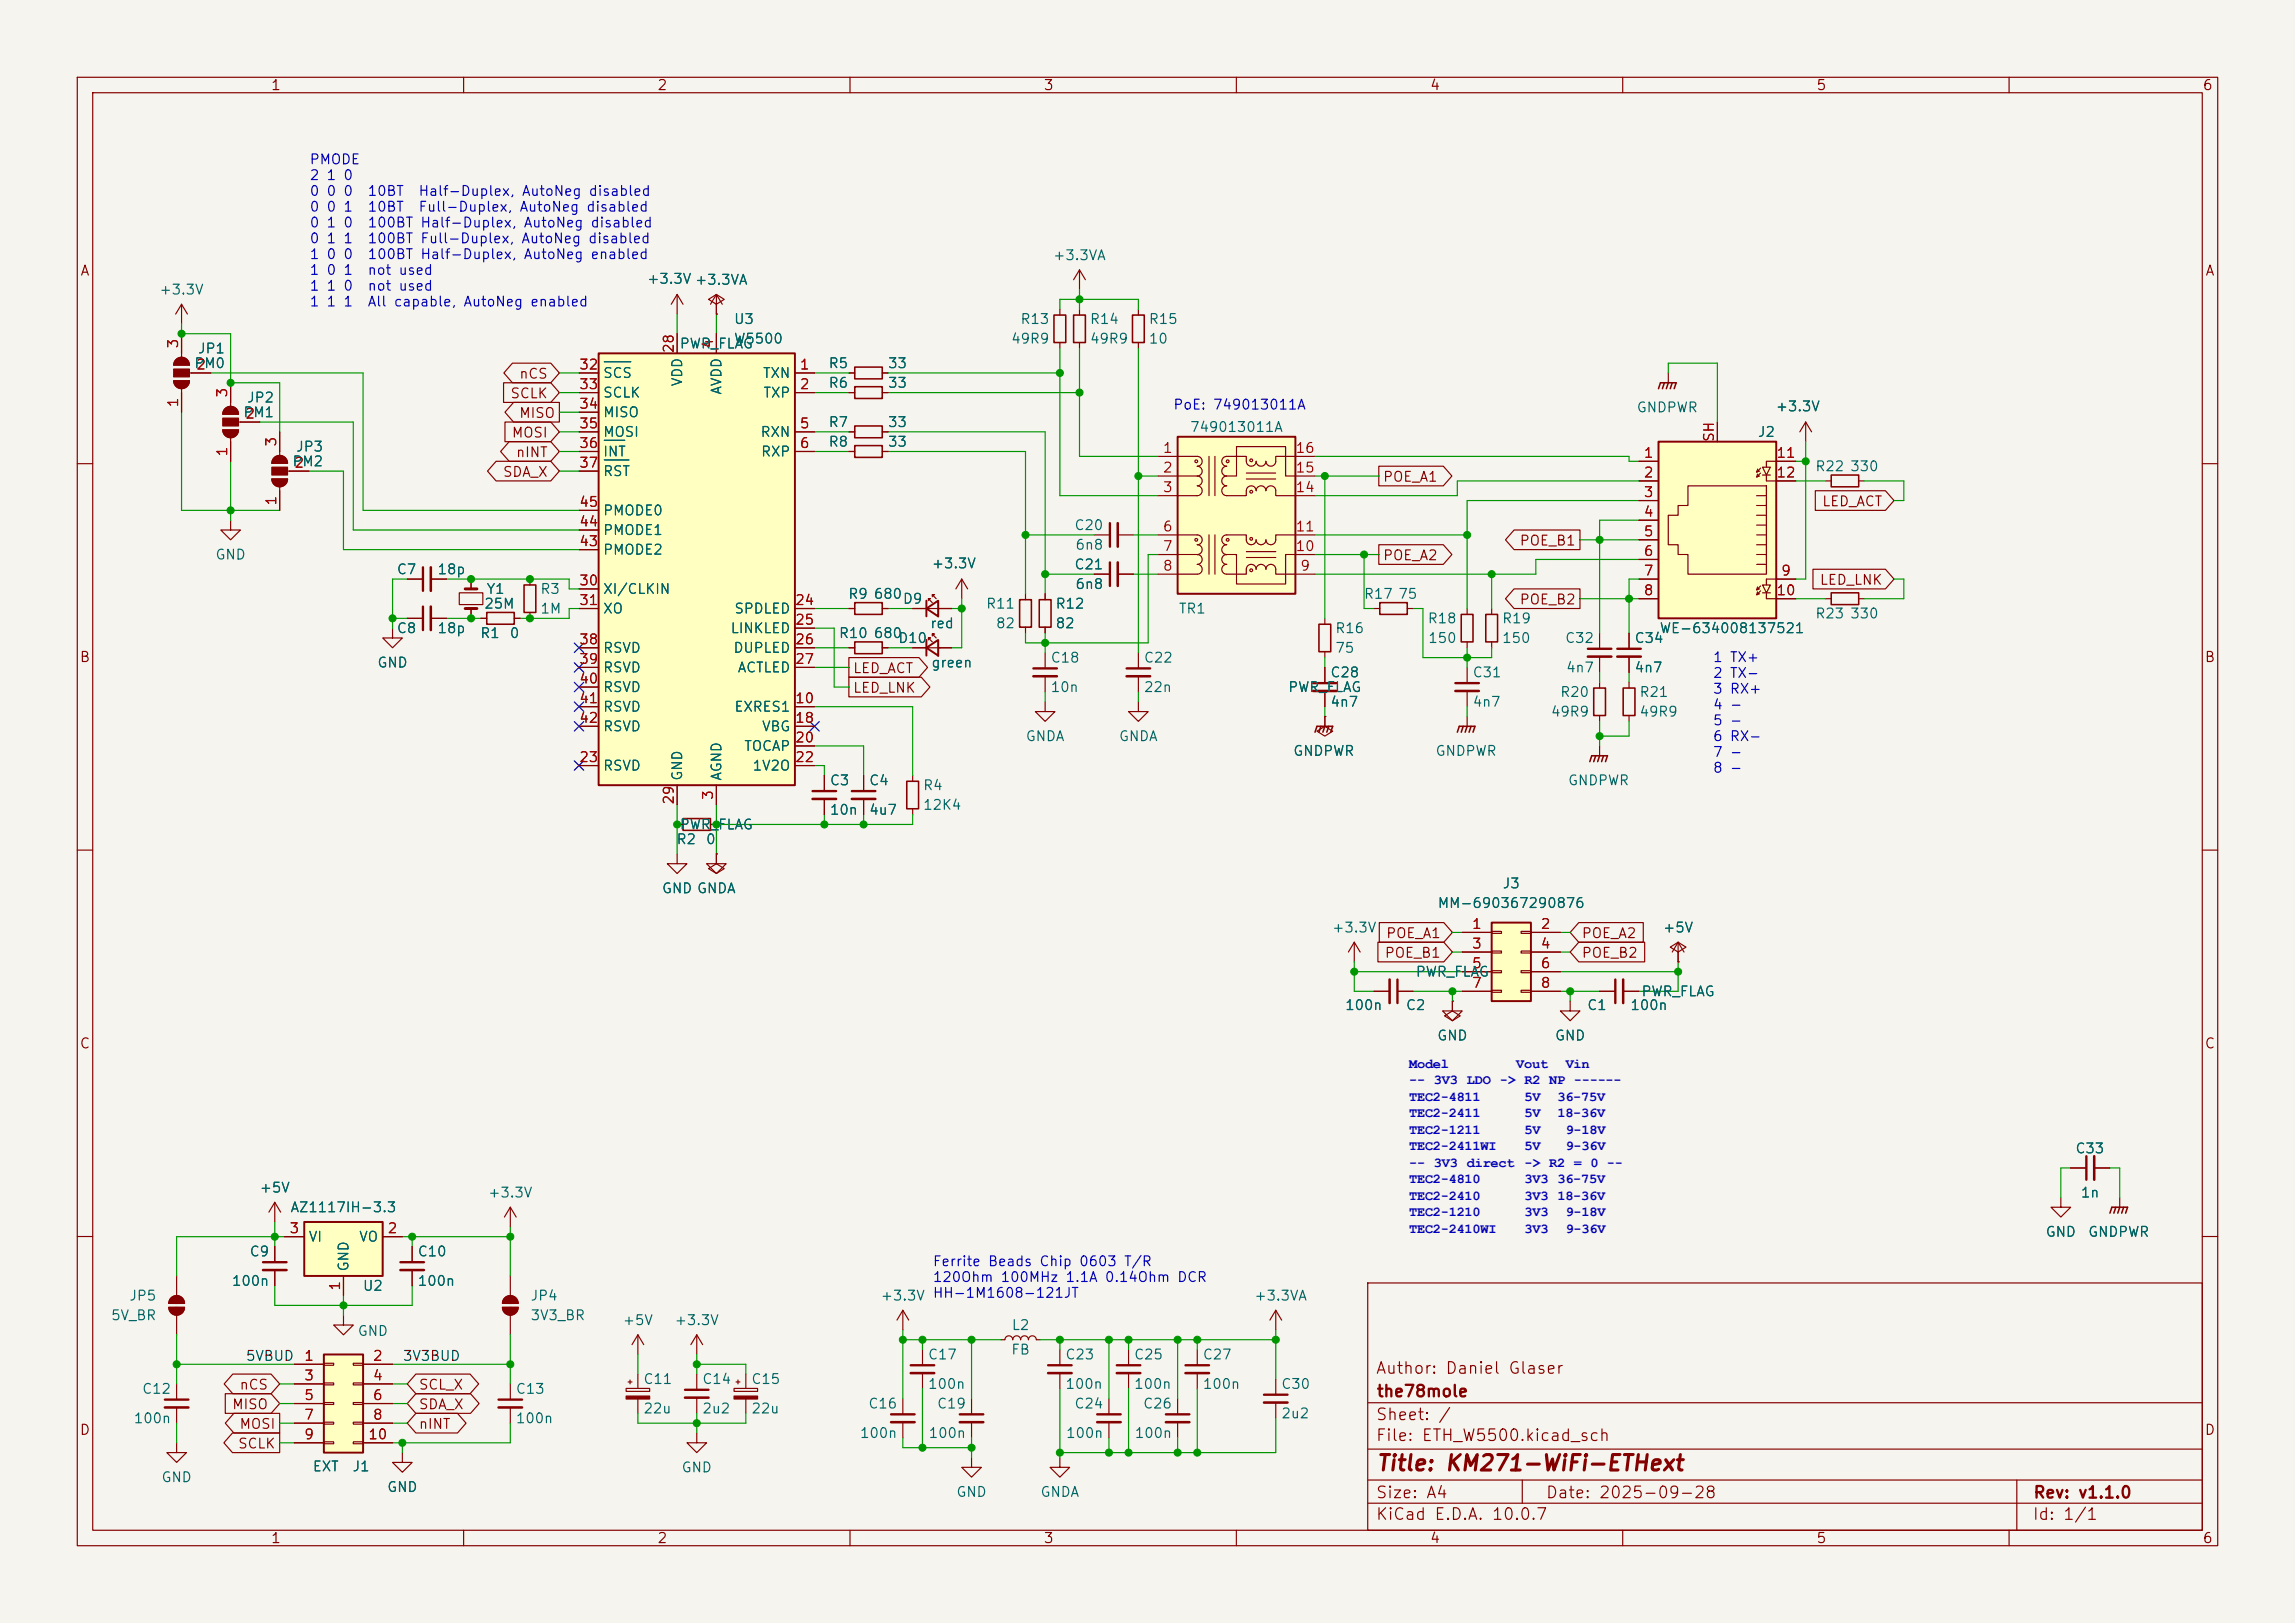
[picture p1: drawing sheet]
<svg xmlns="http://www.w3.org/2000/svg" width="297mm" height="210mm" viewBox="0 0 297 210" stroke-linecap="round" stroke-linejoin="round" font-family="sans-serif">
<defs><g id="words">
<text font-size="2" fill="#840000" x="178" y="190.8">Title: KM271-WiFi-ETHext</text>
<g font-size="1.8" fill="#0000c2">
<text x="182.4" y="138.2">Model</text>
<text x="182.4" y="140.3">-- 3V3 LDO -&gt; R2 NP ------</text>
<text x="182.4" y="142.4">TEC2-4811</text>
<text x="196.2" y="138.2">Vout</text>
<text x="197.3" y="142.4">5V</text>
<text x="201.6" y="142.4">36-75V</text>
<text x="202.6" y="138.2">Vin</text>
<text x="182.4" y="144.6">TEC2-2411</text>
<text x="182.4" y="146.7">TEC2-1211</text>
<text x="182.4" y="148.8">TEC2-2411WI</text>
<text x="197.3" y="144.6">5V</text>
<text x="197.3" y="146.7">5V</text>
<text x="197.3" y="148.8">5V</text>
<text x="201.6" y="144.6">18-36V</text>
<text x="202.6" y="146.7">9-18V</text>
<text x="202.6" y="148.8">9-36V</text>
<text x="182.4" y="151">-- 3V3 direct</text>
<text x="182.4" y="153.1">TEC2-4810</text>
<text x="182.4" y="155.2">TEC2-2410</text>
<text x="197.3" y="151">-&gt; R2 = 0 --</text>
<text x="197.3" y="153.1">3V3 36-75V</text>
<text x="197.3" y="155.2">3V3 18-36V</text>
<text x="182.4" y="157.4">TEC2-1210</text>
<text x="182.4" y="159.5">TEC2-2410WI</text>
<text x="197.3" y="157.4">3V3</text>
<text x="197.3" y="159.5">3V3</text>
<text x="202.6" y="157.4">9-18V</text>
<text x="202.6" y="159.5">9-36V</text>
</g>
<g font-size="1.5" fill="#840000">
<text x="178" y="178.1">Author: Daniel Glaser</text>
<text x="178" y="184.1">Sheet: /</text>
<text x="178" y="181.1">the78mole</text>
<text x="178" y="186.8">File: ETH_W5500.kicad_sch</text>
<text x="178" y="197">KiCad E.D.A. 10.0.7</text>
<text x="178" y="194.2">Size: A4</text>
<text x="200" y="194.2">Date: 2025-09-28</text>
<text x="263" y="197">Id: 1/1</text>
<text x="263" y="194.2">Rev: v1.1.0</text>
</g>
<g font-size="1.3" fill="#840000">
<text x="35" y="12">1</text>
<text x="85" y="12">2</text>
<text x="135" y="12">3</text>
<text x="185" y="12">4</text>
<text x="235" y="12">5</text>
<text x="285" y="12">6</text>
<text x="10.3" y="36">A</text>
<text x="285.3" y="36">A</text>
<text x="66" y="51.9">SCLK</text>
<text x="67.1" y="49.3">nCS</text>
<text x="66.1" y="56.9">MOSI</text>
<text x="66.7" y="59.5">nINT</text>
<text x="67.1" y="54.4">MISO</text>
<text x="65" y="62">SDA_X</text>
<text x="178.9" y="62.6">POE_A1</text>
<text x="235.7" y="65.8">LED_ACT</text>
<text x="196.6" y="70.9">POE_B1</text>
<text x="178.9" y="72.8">POE_A2</text>
<text x="235.4" y="76">LED_LNK</text>
<text x="196.6" y="78.5">POE_B2</text>
<text x="10.2" y="86">B</text>
<text x="110.3" y="90">LED_LNK</text>
<text x="110.3" y="87.4">LED_ACT</text>
<text x="285.2" y="86">B</text>
<text x="179.1" y="124.2">POE_B1</text>
<text x="179.3" y="121.7">POE_A1</text>
<text x="204.6" y="121.7">POE_A2</text>
<text x="204.6" y="124.2">POE_B2</text>
<text x="10.2" y="136">C</text>
<text x="285.2" y="136">C</text>
<text x="10.2" y="186">D</text>
<text x="29.9" y="182.7">MISO</text>
<text x="30.9" y="185.2">MOSI</text>
<text x="30.9" y="180.1">nCS</text>
<text x="54.1" y="180.1">SCL_X</text>
<text x="54.1" y="182.7">SDA_X</text>
<text x="54.1" y="185.2">nINT</text>
<text x="285.2" y="186">D</text>
<text x="30.7" y="187.7">SCLK</text>
<text x="35" y="200">1</text>
<text x="85" y="200">2</text>
<text x="135" y="200">3</text>
<text x="185" y="200">4</text>
<text x="235" y="200">5</text>
<text x="285" y="200">6</text>
</g>
<g font-size="1.3" fill="#0000c2">
<text x="40" y="21.6">PMODE</text>
<text x="40" y="23.6">2 1 0</text>
<text x="40" y="25.7">0 0 0</text>
<text x="40" y="27.7">0 0 1</text>
<text x="40" y="29.8">0 1 0</text>
<text x="47.5" y="25.7">10BT</text>
<text x="47.5" y="27.7">10BT</text>
<text x="47.5" y="29.8">100BT Half-Duplex, AutoNeg disabled</text>
<text x="54.1" y="25.7">Half-Duplex, AutoNeg disabled</text>
<text x="54.1" y="27.7">Full-Duplex, AutoNeg disabled</text>
<text x="40" y="31.8">0 1 1</text>
<text x="40" y="33.8">1 0 0</text>
<text x="40" y="35.9">1 0 1</text>
<text x="47.5" y="31.8">100BT Full-Duplex, AutoNeg disabled</text>
<text x="47.5" y="33.8">100BT Half-Duplex, AutoNeg enabled</text>
<text x="47.5" y="35.9">not used</text>
<text x="40" y="37.9">1 1 0</text>
<text x="40" y="40">1 1 1</text>
<text x="47.5" y="37.9">not used</text>
<text x="47.5" y="40">All capable, AutoNeg enabled</text>
<text x="151.7" y="53.3">PoE: 749013011A</text>
<text x="221.6" y="86">1 TX+</text>
<text x="221.6" y="88">2 TX-</text>
<text x="221.6" y="90.1">3 RX+</text>
<text x="221.6" y="92.1">4 -</text>
<text x="221.6" y="94.2">5 -</text>
<text x="221.6" y="96.2">6 RX-</text>
<text x="221.6" y="98.3">7 -</text>
<text x="221.6" y="100.3">8 -</text>
<text x="120.6" y="164.2">Ferrite Beads Chip 0603 T/R</text>
<text x="120.6" y="166.2">120Ohm 100MHz 1.1A 0.14Ohm DCR</text>
<text x="120.6" y="168.2">HH-1M1608-121JT</text>
</g>
<g font-size="1.3" fill="#006464">
<text x="136.2" y="34">+3.3VA</text>
<text x="20.5" y="38.4">+3.3V</text>
<text x="83.6" y="37">+3.3V +3.3VA</text>
<text x="25" y="48">PM0</text>
<text x="25.5" y="46">JP1</text>
<text x="87.9" y="45.4">PWR_FLAG</text>
<text x="94.9" y="42.2">U3</text>
<text x="94.9" y="44.8">W5500</text>
<text x="107.1" y="48">R5</text>
<text x="114.8" y="48">33</text>
<text x="130.8" y="44.8">49R9</text>
<text x="132" y="42.2">R13</text>
<text x="141" y="42.2">R14</text>
<text x="141" y="44.8">49R9</text>
<text x="148.6" y="42.2">R15</text>
<text x="148.6" y="44.8">10</text>
<text x="31.9" y="52.4">JP2</text>
<text x="78" y="49.2">SCS</text>
<text x="78" y="51.8">SCLK</text>
<text x="88.6" y="50.1" transform="rotate(-90 88.6 50.1)">VDD</text>
<text x="93.7" y="51.2" transform="rotate(-90 93.7 51.2)">AVDD</text>
<text x="98.6" y="49.2">TXN</text>
<text x="98.7" y="51.8">TXP</text>
<text x="107.1" y="50.5">R6</text>
<text x="114.8" y="50.5">33</text>
<text x="211.7" y="53.7">GNDPWR</text>
<text x="229.7" y="53.5">+3.3V</text>
<text x="31.4" y="54.3">PM1</text>
<text x="38.2" y="58.7">JP3</text>
<text x="78" y="54.3">MISO</text>
<text x="78" y="56.8">MOSI</text>
<text x="78" y="59.4">INT</text>
<text x="98.3" y="56.8">RXN</text>
<text x="98.4" y="59.4">RXP</text>
<text x="107.1" y="55.6">R7</text>
<text x="107.1" y="58.1">R8</text>
<text x="114.8" y="55.6">33</text>
<text x="114.8" y="58.1">33</text>
<text x="153.9" y="56.2">749013011A</text>
<text x="227.4" y="56.8">J2</text>
<text x="37.7" y="60.7">PM2</text>
<text x="78" y="61.9">RST</text>
<text x="234.8" y="61.3">R22</text>
<text x="239.3" y="61.3">330</text>
<text x="78" y="69.5">PMODE1</text>
<text x="78" y="67">PMODE0</text>
<text x="138.9" y="68.9">C20</text>
<text x="139.1" y="71.4">6n8</text>
<text x="27.8" y="72.7">GND</text>
<text x="51.3" y="74.6">C7</text>
<text x="56.5" y="74.6">18p</text>
<text x="62.9" y="77.2">Y1</text>
<text x="69.8" y="77.2">R3</text>
<text x="78" y="77.2">XI/CLKIN</text>
<text x="78" y="72.1">PMODE2</text>
<text x="109.7" y="77.8">R9</text>
<text x="113" y="77.8">680</text>
<text x="120.5" y="73.9">+3.3V</text>
<text x="138.9" y="74">C21</text>
<text x="139.1" y="76.5">6n8</text>
<text x="176.4" y="77.8">R17</text>
<text x="180.9" y="77.8">75</text>
<text x="51.3" y="82.2">C8</text>
<text x="56.5" y="82.2">18p</text>
<text x="62.1" y="82.9">R1</text>
<text x="62.6" y="79.1">25M</text>
<text x="65.9" y="82.9">0</text>
<text x="69.8" y="79.7">1M</text>
<text x="78" y="79.7">XO</text>
<text x="94.5" y="82.2">LINKLED</text>
<text x="94.9" y="79.7">SPDLED</text>
<text x="108.5" y="82.9">R10</text>
<text x="113" y="82.9">680</text>
<text x="116.1" y="83.5">D10</text>
<text x="116.7" y="78.4">D9</text>
<text x="120.3" y="81.6">red</text>
<text x="127.5" y="79.1">R11</text>
<text x="128.8" y="81.6">82</text>
<text x="136.5" y="79.1">R12</text>
<text x="136.5" y="81.6">82</text>
<text x="152.5" y="79.7">TR1</text>
<text x="172.7" y="82.2">R16</text>
<text x="184.7" y="81">R18</text>
<text x="184.7" y="83.5">150</text>
<text x="194.3" y="81">R19</text>
<text x="194.3" y="83.5">150</text>
<text x="202.4" y="83.5">C32</text>
<text x="211.4" y="83.5">C34</text>
<text x="214.7" y="82.2">WE-634008137521</text>
<text x="234.8" y="80.3">R23</text>
<text x="239.3" y="80.3">330</text>
<text x="48.7" y="86.7">GND</text>
<text x="78" y="84.8">RSVD</text>
<text x="78" y="87.3">RSVD</text>
<text x="78" y="89.9">RSVD</text>
<text x="94.8" y="84.8">DUPLED</text>
<text x="95.4" y="87.3">ACTLED</text>
<text x="120.4" y="86.7">green</text>
<text x="135.9" y="86.1">C18</text>
<text x="135.9" y="89.9">10n</text>
<text x="147.9" y="86.1">C22</text>
<text x="147.9" y="89.9">22n</text>
<text x="166.6" y="89.9">PWR_FLAG</text>
<text x="172.1" y="88">C28</text>
<text x="172.7" y="84.8">75</text>
<text x="190.5" y="88">C31</text>
<text x="202.6" y="87.3">4n7</text>
<text x="211.4" y="87.3">4n7</text>
<text x="78" y="92.4">RSVD</text>
<text x="78" y="94.9">RSVD</text>
<text x="94.9" y="92.4">EXRES1</text>
<text x="98.5" y="94.9">VBG</text>
<text x="172.1" y="91.8">4n7</text>
<text x="190.5" y="91.8">4n7</text>
<text x="200.6" y="93">49R9</text>
<text x="201.8" y="90.5">R20</text>
<text x="212.1" y="90.5">R21</text>
<text x="212.1" y="93">49R9</text>
<text x="78" y="100">RSVD</text>
<text x="88.6" y="101.1" transform="rotate(-90 88.6 101.1)">GND</text>
<text x="93.7" y="101.1" transform="rotate(-90 93.7 101.1)">AGND</text>
<text x="96.2" y="97.5">TOCAP</text>
<text x="97.3" y="100">1V2O</text>
<text x="107.3" y="101.9">C3</text>
<text x="112.4" y="101.9">C4</text>
<text x="132.6" y="96.2">GNDA</text>
<text x="144.7" y="96.2">GNDA</text>
<text x="167.3" y="98.1">GNDPWR</text>
<text x="185.7" y="98.1">GNDPWR</text>
<text x="202.8" y="101.9">GNDPWR</text>
<text x="87.9" y="107.6">PWR_FLAG</text>
<text x="107.3" y="105.7">10n</text>
<text x="112.4" y="105.7">4u7</text>
<text x="119.4" y="102.6">R4</text>
<text x="119.4" y="105.1">12K4</text>
<text x="87.5" y="109.5">R2</text>
<text x="91.3" y="109.5">0</text>
<text x="85.6" y="115.9">GND GNDA</text>
<text x="186" y="117.8">MM-690367290876</text>
<text x="194.4" y="115.3">J3</text>
<text x="172.3" y="121">+3.3V</text>
<text x="215.1" y="121">+5V</text>
<text x="174" y="131">100n</text>
<text x="181.8" y="131">C2</text>
<text x="183.1" y="126.7">PWR_FLAG</text>
<text x="205.3" y="131">C1</text>
<text x="210.9" y="131">100n</text>
<text x="212.3" y="129.2">PWR_FLAG</text>
<text x="185.9" y="134.9">GND</text>
<text x="201.1" y="134.9">GND</text>
<text x="268.5" y="149.6">C33</text>
<text x="33.5" y="154.6">+5V</text>
<text x="63.1" y="155.3">+3.3V</text>
<text x="269.2" y="155.3">1n</text>
<text x="37.5" y="157.2">AZ1117IH-3.3</text>
<text x="39.9" y="161">VI</text>
<text x="46.4" y="161">VO</text>
<text x="264.6" y="160.3">GND</text>
<text x="270.1" y="160.3">GNDPWR</text>
<text x="29.9" y="166.7">100n</text>
<text x="32.2" y="162.9">C9</text>
<text x="45.4" y="164.6" transform="rotate(-90 45.4 164.6)">GND</text>
<text x="46.9" y="167.3">U2</text>
<text x="54" y="162.9">C10</text>
<text x="54" y="166.7">100n</text>
<text x="14.3" y="171.1">5V_BR</text>
<text x="16.6" y="168.6">JP5</text>
<text x="46.2" y="173.2">GND</text>
<text x="68.6" y="168.6">JP4</text>
<text x="68.6" y="171.1">3V3_BR</text>
<text x="80.5" y="171.8">+5V</text>
<text x="87.2" y="171.8">+3.3V</text>
<text x="113.9" y="168.6">+3.3V</text>
<text x="130.8" y="172.4">L2</text>
<text x="162.2" y="168.6">+3.3VA</text>
<text x="83.2" y="179.4">C11</text>
<text x="90.8" y="179.4">C14</text>
<text x="97.1" y="179.4">C15</text>
<text x="120" y="176.2">C17</text>
<text x="130.8" y="175.6">FB</text>
<text x="137.8" y="176.2">C23</text>
<text x="146.7" y="176.2">C25</text>
<text x="155.6" y="176.2">C27</text>
<text x="17.2" y="184.5">100n</text>
<text x="18.3" y="180.7">C12</text>
<text x="66.7" y="180.7">C13</text>
<text x="66.7" y="184.5">100n</text>
<text x="83.2" y="183.2">22u</text>
<text x="90.8" y="183.2">2u2</text>
<text x="97.1" y="183.2">22u</text>
<text x="112.3" y="182.6">C16</text>
<text x="120" y="180">100n</text>
<text x="121.2" y="182.6">C19</text>
<text x="137.8" y="180">100n</text>
<text x="138.9" y="182.6">C24</text>
<text x="146.7" y="180">100n</text>
<text x="147.8" y="182.6">C26</text>
<text x="155.6" y="180">100n</text>
<text x="165.7" y="180">C30</text>
<text x="165.7" y="183.8">2u2</text>
<text x="40.4" y="190.7">EXT</text>
<text x="45.5" y="190.7">J1</text>
<text x="88.1" y="190.8">GND</text>
<text x="111.2" y="186.4">100n</text>
<text x="120.1" y="186.4">100n</text>
<text x="137.9" y="186.4">100n</text>
<text x="146.7" y="186.4">100n</text>
<text x="20.8" y="192.1">GND</text>
<text x="50" y="193.4">GND</text>
<text x="123.7" y="194">GND</text>
<text x="134.6" y="194">GNDA</text>
</g>
<g font-size="1.3" fill="#a90000">
<text x="23.4" y="45.2" transform="rotate(-90 23.4 45.2)">3</text>
<text x="87.5" y="45.8" transform="rotate(-90 87.5 45.8)">28</text>
<text x="92.6" y="45.2" transform="rotate(-90 92.6 45.2)">4</text>
<text x="23.4" y="52.8" transform="rotate(-90 23.4 52.8)">1</text>
<text x="25.3" y="48.1">2</text>
<text x="29.7" y="51.5" transform="rotate(-90 29.7 51.5)">3</text>
<text x="74.9" y="48.1">32</text>
<text x="74.9" y="50.7">33</text>
<text x="74.9" y="53.2">34</text>
<text x="103.4" y="48.1">1</text>
<text x="103.4" y="50.7">2</text>
<text x="29.7" y="59.2" transform="rotate(-90 29.7 59.2)">1</text>
<text x="31.7" y="54.5">2</text>
<text x="36.1" y="57.9" transform="rotate(-90 36.1 57.9)">3</text>
<text x="74.9" y="55.7">35</text>
<text x="74.9" y="58.3">36</text>
<text x="103.4" y="55.7">5</text>
<text x="103.4" y="58.3">6</text>
<text x="150.4" y="58.9">1</text>
<text x="167.6" y="58.9">16</text>
<text x="212.6" y="59.6">1</text>
<text x="222.1" y="57.3" transform="rotate(-90 222.1 57.3)">SH</text>
<text x="229.8" y="59.6">11</text>
<text x="36.1" y="65.5" transform="rotate(-90 36.1 65.5)">1</text>
<text x="38" y="60.8">2</text>
<text x="74.9" y="60.8">37</text>
<text x="74.9" y="65.9">45</text>
<text x="150.4" y="61.5">2</text>
<text x="150.4" y="64">3</text>
<text x="167.6" y="64">14</text>
<text x="167.6" y="61.5">15</text>
<text x="212.6" y="62.1">2</text>
<text x="212.6" y="64.6">3</text>
<text x="229.8" y="62.1">12</text>
<text x="74.9" y="71">43</text>
<text x="74.9" y="68.4">44</text>
<text x="150.4" y="69.1">6</text>
<text x="150.4" y="71.6">7</text>
<text x="167.6" y="71.6">10</text>
<text x="167.6" y="69.1">11</text>
<text x="212.6" y="67.2">4</text>
<text x="212.6" y="69.7">5</text>
<text x="74.9" y="76.1">30</text>
<text x="150.4" y="74.2">8</text>
<text x="168.2" y="74.2">9</text>
<text x="212.6" y="72.3">6</text>
<text x="212.6" y="74.8">7</text>
<text x="212.6" y="77.3">8</text>
<text x="229.8" y="77.3">10</text>
<text x="230.4" y="74.8">9</text>
<text x="74.9" y="78.6">31</text>
<text x="74.9" y="83.7">38</text>
<text x="102.8" y="78.6">24</text>
<text x="102.8" y="81.1">25</text>
<text x="102.8" y="83.7">26</text>
<text x="74.9" y="86.2">39</text>
<text x="74.9" y="88.8">40</text>
<text x="102.8" y="86.2">27</text>
<text x="74.9" y="91.3">41</text>
<text x="74.9" y="93.8">42</text>
<text x="102.8" y="91.3">10</text>
<text x="102.8" y="93.8">18</text>
<text x="74.9" y="98.9">23</text>
<text x="102.8" y="96.4">20</text>
<text x="102.8" y="98.9">22</text>
<text x="87.5" y="104.2" transform="rotate(-90 87.5 104.2)">29</text>
<text x="92.6" y="103.6" transform="rotate(-90 92.6 103.6)">3</text>
<text x="190.4" y="120.5">1</text>
<text x="190.4" y="123.1">3</text>
<text x="190.4" y="125.6">5</text>
<text x="199.3" y="120.5">2</text>
<text x="199.3" y="123.1">4</text>
<text x="199.3" y="125.6">6</text>
<text x="190.4" y="128.1">7</text>
<text x="199.3" y="128.1">8</text>
<text x="37.4" y="159.9">3</text>
<text x="50.1" y="159.9">2</text>
<text x="44.3" y="167.1" transform="rotate(-90 44.3 167.1)">1</text>
<text x="39.3" y="176.4">1</text>
<text x="39.3" y="178.9">3</text>
<text x="48.2" y="176.4">2</text>
<text x="48.2" y="178.9">4</text>
<text x="39.3" y="181.5">5</text>
<text x="39.3" y="184">7</text>
<text x="48.2" y="181.5">6</text>
<text x="48.2" y="184">8</text>
<text x="39.3" y="186.6">9</text>
<text x="47.6" y="186.6">10</text>
</g>
<g font-size="1.3" fill="#0f0f0f">
<text x="31.7" y="176.4">5VBUD</text>
<text x="52" y="176.4">3V3BUD</text>
</g>
</g></defs>
<path d="M0 0h297v210h-297z" fill="#f5f4ef" stroke="#f5f4ef" stroke-width=".13"/>
<g fill="none" stroke="#840000" stroke-width=".15">
<path d="M10 10h277v190h-277zM12 12h273v186h-273zM60 10v2M110 10v2M160 10v2M210 10v2M260 10v2M23.5 39.4v2.5M23.5 39.4l-.8 1.2M23.5 39.4l.8 1.2M139.7 34.9l-.8 1.3M139.7 34.9l.8 1.3"/>
<path d="M139.7 34.9v2.6M22.5 49.3h2a1.02 1.02 0 0 1-1 1 1.02 1.02 0 0 1-1-1zM22.8 46.5a1.02 1.02 0 0 1 1.1-.2 1.02 1.02 0 0 1 .6 .9h-2l.1-.4zM23.5 43.2v3M23.5 50.3v3M24.5 48.3h2.8M28.8 55.6h2.1a1.02 1.02 0 0 1-1.1 1 1.02 1.02 0 0 1-1-1zM29.1 52.9a1.02 1.02 0 0 1 1.1-.2 1.02 1.02 0 0 1 .7 .9h-2.1l.1-.4zM29.8 49.5v3.1M29.8 56.6v3.1M30.9 54.6h2.8M35.5 59.2a1.02 1.02 0 0 1 1.1-.2 1.02 1.02 0 0 1 .6 .9h-2l.1-.4z"/>
<path d="M36.2 55.9v3M109.9 48.3h.7M109.9 55.9h.7M109.9 50.8h.7M109.9 58.4h.7M114.2 48.3h.7M114.2 55.9h.7M114.2 50.8h.7M114.2 58.4h.7M137.2 40v.8M137.2 44.3v.8M10 60h2"/>
<path d="M29.8 67.3v1.3h1.3l-1.3 1.3-1.2-1.3h1.2M35.2 62h2a1.02 1.02 0 0 1-1 1 1.02 1.02 0 0 1-1-1zM36.2 63v3M37.2 61h2.8M59.4 76.7h3.1v1.5h-3.1zM61 74.9v1.3M61 78.7v1.3M285 60h2M52.7 80h2M55.8 80h2M62.2 80h.8M66.5 80h.8"/>
<path d="M10 110h2M285 110h2M177.8 128.3h2M180.8 128.3h2.1M188 129.5v1.3h1.2l-1.2 1.3-1.3-1.3h1.3M266.7 154.9v1.3h1.3l-1.3 1.3-1.3-1.3h1.3M268 151.1h2M271 151.1h2M274.3 154.9v1.3M10 160h2M21.8 169.2h2.1a1.02 1.02 0 0 1-1 1 1.02 1.02 0 0 1-1.1-1zM22.1 167.9a1.02 1.02 0 0 1 1.1-.2 1.02 1.02 0 0 1 .7 1h-2.1l.1-.5z"/>
<path d="M22.9 165.1v2.5M22.9 170.2v2.5M177 166h108v32h-108zM285 160h2M60 198v2M110 198v2M116.8 181v2M116.8 184v2.1M160 198v2M177 194.5h108M177 191.5h108M177 187.5h108"/>
<path d="M177 181.5h108M197 191.5v3M210 198v2M260 198v2M261 191.5v6.5"/>
</g>
<g fill="#840000" stroke="#840000" stroke-width=".15">
<path d="M22.1 167.9a1.02 1.02 0 0 1 1.1-.2 1.02 1.02 0 0 1 .7 1h-2.1l.1-.5z"/>
<path d="M21.8 169.2h2.1a1.02 1.02 0 0 1-1 1 1.02 1.02 0 0 1-1.1-1z"/>
<path d="M22.5 49.3h2a1.02 1.02 0 0 1-1 1 1.02 1.02 0 0 1-1-1z"/>
<path d="M22.5 47.8h2v1h-2z"/>
<path d="M22.8 46.5a1.02 1.02 0 0 1 1.1-.2 1.02 1.02 0 0 1 .6 .9h-2l.1-.4z"/>
<path d="M28.8 55.6h2.1a1.02 1.02 0 0 1-1.1 1 1.02 1.02 0 0 1-1-1z"/>
<path d="M28.8 54.1h2.1v1h-2.1z"/>
<path d="M29.1 52.9a1.02 1.02 0 0 1 1.1-.2 1.02 1.02 0 0 1 .7 .9h-2.1l.1-.4z"/>
<path d="M35.2 62h2a1.02 1.02 0 0 1-1 1 1.02 1.02 0 0 1-1-1z"/>
<path d="M35.2 60.5h2v1h-2z"/>
<path d="M35.5 59.2a1.02 1.02 0 0 1 1.1-.2 1.02 1.02 0 0 1 .6 .9h-2l.1-.4z"/>
</g>
<path d="M54.7 78.5v3M180.8 126.7v3.1M270 149.6v3.1M115.3 183h3.1" fill="none" stroke="#840000" stroke-width=".3"/>
<path d="M55.8 78.5v3M179.8 126.7v3.1M271 149.6v3.1M115.3 184h3.1" fill="none" stroke="#840000" stroke-width=".33"/>
<path d="M110.6 47.5h3.6v1.5h-3.6zM110.6 55.1h3.6v1.5h-3.6zM110.6 50h3.6v1.6h-3.6zM110.6 57.7h3.6v1.5h-3.6zM136.4 40.8h1.5v3.5h-1.5zM63 79.2h3.5v1.6h-3.5zM273 157l.3-.8h2l-.2 .8M273.8 156.2l-.2 .8M274.3 156.2l-.2 .8M274.8 156.2l-.2 .8" fill="none" stroke="#840000" stroke-width=".2"/>
<path d="M60.2 78.7h1.5M60.2 76.2h1.5" fill="none" stroke="#840000" stroke-width=".38"/>
<path d="M152.4 56.5h15.2v20.3h-15.2z" fill="#ffffc2"/>
<path d="M152.4 56.5h15.2v20.3h-15.2z" fill="none" stroke="#840000" stroke-width=".25"/>
<g fill="none" stroke="#840000" stroke-width=".15">
<path d="M92.7 39.4l1-.7-1-.6-1 .6 1 .7v1.2M92.7 38.1l-.8 1.3M92.7 38.1l.8 1.3M92.7 38.1v2.5M92.7 40.6h.1M149.9 59.1h5a.63 .63 0 0 1 .7 .6 .63 .63 0 0 1-.7 .6 .63 .63 0 0 1 .7 .7 .63 .63 0 0 1-.7 .6M156.5 59.1v5M157.2 59.1v5M170.2 59.1h-5.1v.6a.64 .64 0 0 1-.6 .6 .64 .64 0 0 1-.7-.6 .64 .64 0 0 1-.6 .6 .64 .64 0 0 1-.6-.6 .64 .64 0 0 1-.7 .6 .64 .64 0 0 1-.6-.6v-.6h-2.6a.63 .63 0 0 0-.6 .6 .63 .63 0 0 0 .6 .6 .63 .63 0 0 0-.6 .7 .63 .63 0 0 0 .6 .6M52.7 74.9h2M55.8 74.9h2M68.6 74.9v.8"/>
<path d="M68.6 79.2v.8M109.9 78.7h.7M114.2 78.7h.7M149.9 69.2h5a.63 .63 0 0 1 .7 .7 .63 .63 0 0 1-.7 .6 .63 .63 0 0 1 .7 .6 .63 .63 0 0 1-.7 .7M149.9 71.8h5M149.9 61.6h5M154.9 71.8a.63 .63 0 0 1 .7 .6 .63 .63 0 0 1-.7 .6 .63 .63 0 0 1 .7 .7 .63 .63 0 0 1-.7 .6h-5M154.9 61.6a.63 .63 0 0 1 .7 .6 .63 .63 0 0 1-.7 .7 .63 .63 0 0 1 .7 .6 .63 .63 0 0 1-.7 .6h-5M156.5 69.2v5.1M157.2 69.2v5.1M158.7 71.8h1.3v3.8h6.4v-3.8h3.8M158.7 71.8a.63 .63 0 0 0-.6 .6 .63 .63 0 0 0 .6 .6 .63 .63 0 0 0-.6 .7 .63 .63 0 0 0 .6 .6h2.6v-.6a.64 .64 0 0 1 .6-.7 .64 .64 0 0 1 .7 .7 .64 .64 0 0 1 .6-.7 .64 .64 0 0 1 .6 .7 .64 .64 0 0 1 .7-.7 .64 .64 0 0 1 .6 .7v.6h5.1"/>
<path d="M158.7 61.6a.63 .63 0 0 0-.6 .6 .63 .63 0 0 0 .6 .7 .63 .63 0 0 0-.6 .6 .63 .63 0 0 0 .6 .6h2.6v-.6a.64 .64 0 0 1 .6-.6 .64 .64 0 0 1 .7 .6 .64 .64 0 0 1 .6-.6 .64 .64 0 0 1 .6 .6 .64 .64 0 0 1 .7-.6 .64 .64 0 0 1 .6 .6v.6h5.1M158.7 61.6h1.3v-3.8h6.4v3.8h3.8M161.3 72.1h3.8M161.3 71.4h3.8M161.3 62h3.8M161.3 61.2h3.8M170.2 69.2h-5.1v.7a.64 .64 0 0 1-.6 .6 .64 .64 0 0 1-.7-.6 .64 .64 0 0 1-.6 .6 .64 .64 0 0 1-.6-.6 .64 .64 0 0 1-.7 .6 .64 .64 0 0 1-.6-.6v-.7h-2.6a.63 .63 0 0 0-.6 .7 .63 .63 0 0 0 .6 .6 .63 .63 0 0 0-.6 .6 .63 .63 0 0 0 .6 .7M50.8 81.3v1.3h1.3l-1.3 1.2-1.3-1.2h1.3M109.9 83.8h.7M114.2 83.8h.7M210.8 81.9v2M210.8 85v2"/>
<path d="M106.7 100.3v2.1M106.7 103.4v2M111.8 100.3v2.1M111.8 103.4v2M118.1 100.3v.8M118.1 104.6v.8M175.3 121.9l-.8 1.3M175.3 121.9l.7 1.3M175.3 121.9v2.6"/>
<circle cx="154.8" cy="59.7" r=".18"/>
<circle cx="158.9" cy="59.7" r=".18"/>
<circle cx="161.9" cy="59.6" r=".18"/>
<circle cx="154.8" cy="69.8" r=".18"/>
<circle cx="158.9" cy="69.8" r=".18"/>
<circle cx="161.9" cy="63.6" r=".18"/>
<circle cx="161.9" cy="73.8" r=".18"/>
<circle cx="161.9" cy="69.7" r=".18"/>
</g>
<path d="M54.7 73.4v3.1M209.3 83.9h3M105.2 102.4h3M110.2 102.4h3.1" fill="none" stroke="#840000" stroke-width=".3"/>
<path d="M55.8 73.4v3.1M209.3 85h3M105.2 103.4h3M110.2 103.4h3.1" fill="none" stroke="#840000" stroke-width=".33"/>
<path d="M67.8 75.7h1.5v3.5h-1.5zM110.6 78h3.6v1.5h-3.6zM110.6 83.1h3.6v1.5h-3.6zM117.3 101.1h1.6v3.5h-1.6z" fill="none" stroke="#840000" stroke-width=".2"/>
<path d="M77.5 45.7h25.4v55.9h-25.4z" fill="#ffffc2"/>
<path d="M77.5 45.7h25.4v55.9h-25.4z" fill="none" stroke="#840000" stroke-width=".25"/>
<g fill="none" stroke="#840000" stroke-width=".15">
<path d="M74.9 48.3h2.6M74.9 50.8h2.6M74.9 55.9h2.6M74.9 58.4h2.6M74.9 53.3h2.6M87.6 43.2v2.5M92.7 43.2v2.5M102.9 48.3h2.5M102.9 50.8h2.5M102.9 55.9h2.5M102.9 58.4h2.5M74.9 78.7h2.6"/>
<path d="M74.9 76.2h2.6M74.9 61h2.6M74.9 71.1h2.6M74.9 68.6h2.6M74.9 66h2.6M102.9 78.7h2.5M74.9 91.4h2.6M74.9 94h2.6M74.9 99.1h2.6M74.9 83.8h2.6M74.9 86.4h2.6M74.9 88.9h2.6"/>
<path d="M102.9 91.4h2.5M102.9 94h2.5M102.9 96.5h2.5M102.9 99.1h2.5M102.9 81.3h2.5M102.9 83.8h2.5M102.9 86.4h2.5M87.6 101.6v2.5M92.7 101.6v2.5M203.2 129.5v1.3h1.3l-1.3 1.3-1.3-1.3h1.3"/>
</g>
<path d="M78.2 46.8h3.4M78.2 57h2.7M78.2 59.5h3.2" fill="none" stroke="#006464" stroke-width=".15"/>
<path d="M193 119.4h5.1v10.1h-5.1z" fill="#ffffc2"/>
<path d="M119.9 78.7l1.5-1v2.1zM119.9 77.7v2.1M119.9 83.8l1.5-1v2zM119.9 82.8v2M193 119.4h5.1v10.1h-5.1z" fill="none" stroke="#840000" stroke-width=".25"/>
<g fill="none" stroke="#840000" stroke-width=".15">
<path d="M87.6 38.1l-.7 1.3M87.6 38.1l.8 1.3M87.6 38.1v2.5M118.1 78.7h5.1M120.1 77.7v-.2h.3h-.3l.5 .5M120.6 77.2v-.2h.3h-.3l.6 .5M124.5 74.9l-.8 1.3M124.5 74.9l.7 1.3M124.5 74.9v2.6M132.7 76.8v.8M135.3 76.8v.8M141.6 69.2h2"/>
<path d="M141.6 74.3h2M144.7 69.2h2M144.7 74.3h2M118.1 83.8h5.1M120.1 82.8v-.2h.3h-.3l.5 .5M120.6 82.3v-.3h.3h-.3l.6 .6M132.7 81.2v.7M135.3 90.8v1.3h1.2l-1.2 1.2-1.3-1.2h1.3M135.3 81.2v.7M135.3 84.5v2M135.3 87.5v2M147.3 90.8v1.3h1.3l-1.3 1.2-1.3-1.2h1.3"/>
<path d="M147.3 84.5v2M147.3 87.5v2M189.9 86.4v2M189.9 89.4v2M207 96.5v1.3M210.8 88.3v.7M210.8 92.6v.7M87.6 110.5v1.3h1.3l-1.3 1.2-1.2-1.2h1.2M189.2 120.7h3.8M189.2 123.2h3.8M189.2 125.7h3.8M189.2 128.3h3.8"/>
<path d="M193 120.5h1.3v.3h-1.3zM193 123.1h1.3v.2h-1.3zM193 125.6h1.3v.3h-1.3zM193 128.1h1.3v.3h-1.3zM196.8 120.5h1.3v.3h-1.3zM196.8 123.1h1.3v.2h-1.3zM196.8 125.6h1.3v.3h-1.3zM196.8 128.1h1.3v.3h-1.3zM198.1 120.7h3.8M198.1 123.2h3.8M198.1 125.7h3.8M198.1 128.3h3.8"/>
<path d="M207 128.3h2M210.1 128.3h2M217.2 123.2l1-.6-1-.7-1 .7 1 .6v1.3M217.2 124.5h.1M217.2 121.9l-.8 1.3M217.2 121.9l.7 1.3M217.2 121.9v2.6M22.9 179.1v2M116.8 169.5l-.7 1.3M116.8 169.5l.8 1.3M116.8 169.5v2.6M119.4 174.6v2.1"/>
<path d="M119.4 177.7v2M22.9 186.7v1.3h1.2l-1.2 1.2-1.3-1.2h1.3M22.9 182.1v2.1M125.7 181v2M125.7 184v2.1"/>
</g>
<path d="M143.6 67.7v3M143.6 72.8v3M133.7 86.5h3.1M145.8 86.5h3M188.3 88.4h3.1M209 126.7v3.1M117.9 176.7h3M21.3 181.1h3.1M124.2 183h3.1" fill="none" stroke="#840000" stroke-width=".3"/>
<path d="M144.7 67.7v3M144.7 72.8v3M133.7 87.5h3.1M145.8 87.5h3M188.3 89.4h3.1M210.1 126.7v3.1M117.9 177.7h3M21.3 182.1h3.1M124.2 184h3.1" fill="none" stroke="#840000" stroke-width=".33"/>
<path d="M132 77.6h1.5v3.6h-1.5zM134.5 77.6h1.5v3.6h-1.5zM205.7 98.6l.3-.8h2l-.2 .8M206.5 97.8l-.3 .8M207 97.8l-.2 .8M207.5 97.8l-.2 .8M210.1 89h1.5v3.6h-1.5z" fill="none" stroke="#840000" stroke-width=".2"/>
<path d="M41.9 175.3h5.1v12.7h-5.1z" fill="#ffffc2"/>
<path d="M41.9 175.3h5.1v12.7h-5.1z" fill="none" stroke="#840000" stroke-width=".25"/>
<g fill="none" stroke="#840000" stroke-width=".15">
<path d="M236.2 77.5h.8M240.5 77.5h.8M189.9 92.7v1.3M92.7 110.5v1.3l1 .6-1 .6-1-.6 1-.6M92.7 110.5h.1M188 129.5v1.3l1 .6-1 .7-1.1-.7 1.1-.6M188 129.5h.1M35.6 155.6v2.5M35.6 155.6l-.8 1.2M35.6 155.6l.7 1.2M66 156.2l-.7 1.3M66 156.2l.8 1.3"/>
<path d="M66 156.2v2.6M35.6 161.3v2M35.6 164.3v2.1M38.1 176.5h3.8M38.1 179.1h3.8M41.9 176.4h1.3v.3h-1.3zM41.9 178.9h1.3v.3h-1.3zM44.4 170.2v1.3h1.3l-1.3 1.2-1.2-1.2h1.2M45.7 176.4h1.3v.3h-1.3zM45.7 178.9h1.3v.3h-1.3zM47 176.5h3.8M47 179.1h3.8"/>
<path d="M38.1 181.6h3.8M38.1 184.2h3.8M38.1 186.7h3.8M41.9 181.5h1.3v.2h-1.3zM41.9 184h1.3v.3h-1.3zM41.9 186.6h1.3v.2h-1.3zM45.7 181.5h1.3v.2h-1.3zM45.7 184h1.3v.3h-1.3zM45.7 186.6h1.3v.2h-1.3zM47 181.6h3.8M47 184.2h3.8M47 186.7h3.8"/>
<path d="M52.1 188v1.2h1.2l-1.2 1.3-1.3-1.3h1.3"/>
</g>
<path d="M237 76.7h3.5v1.5h-3.5zM188.6 94.7l.2-.7h2.1l-.3 .7M189.4 94l-.3 .7M189.9 94l-.3 .7M190.4 94l-.3 .7" fill="none" stroke="#840000" stroke-width=".2"/>
<path d="M34 163.3h3.1" fill="none" stroke="#840000" stroke-width=".3"/>
<path d="M34 164.3h3.1" fill="none" stroke="#840000" stroke-width=".33"/>
<path d="M39.4 158.1h10.1v7h-10.1z" fill="#ffffc2"/>
<path d="M39.4 158.1h10.1v7h-10.1z" fill="none" stroke="#840000" stroke-width=".25"/>
<g fill="none" stroke="#840000" stroke-width=".15">
<path d="M215.9 48.3v1.2M36.8 160h2.6M44.4 165.1v2.5M49.5 160h2.6M137.2 174.6v2.1M137.2 177.7v2M146 174.6v2.1M146 177.7v2M154.9 174.6v2.1M154.9 177.7v2M165.1 178.4v2.1M137.2 188.6v1.3h1.2l-1.2 1.2-1.3-1.2h1.3"/>
<path d="M143.5 181v2M143.5 184v2.1M152.4 181v2M152.4 184v2.1M165.1 181.5v2"/>
</g>
<path d="M135.6 176.7h3.1M144.5 176.7h3.1M153.4 176.7h3.1M142 183h3M150.9 183h3M163.6 180.5h3" fill="none" stroke="#840000" stroke-width=".3"/>
<path d="M135.6 177.7h3.1M144.5 177.7h3.1M153.4 177.7h3.1M142 184h3M150.9 184h3M163.6 181.5h3" fill="none" stroke="#840000" stroke-width=".33"/>
<path d="M214.6 50.3l.3-.8h2l-.2 .8M215.4 49.5l-.3 .8M215.9 49.5l-.3 .8M216.4 49.5l-.2 .8" fill="none" stroke="#840000" stroke-width=".2"/>
<path d="M214.6 57.2h15.3v22.8h-15.3z" fill="#ffffc2"/>
<g fill="none" stroke="#840000" stroke-width=".15">
<path d="M23.5 43.2v2.5M23.5 50.8v2.5M24.8 48.3h2.5M29.8 49.5v2.6M29.8 57.2v2.5M31.1 54.6h2.6M36.2 55.9v2.5M64.2 59.7h7.1l1.1 1.3-1.1 1.2h-7.1l-1.1-1.2zM65.2 49.5h6.1l1.1 1.3-1.1 1.3h-6.1zM65.3 54.6h6l1.1 1.3-1.1 1.3h-6zM65.9 57.1h5.4l1.1 1.3-1.1 1.3h-5.4l-1.1-1.3zM66.3 47h5l1.1 1.3-1.1 1.2h-5l-1.1-1.2z"/>
<path d="M66.5 52.1h5.9v2.5h-5.9l-1.2-1.3zM74.9 48.3h2.6M74.9 50.8h2.6M74.9 55.9h2.6M74.9 58.4h2.6M74.9 53.3h2.6M87.6 43.2v2.5M92.7 40.6h.1M92.7 43.2v2.5M102.9 48.3h2.5M102.9 50.8h2.5M102.9 55.9h2.5"/>
<path d="M102.9 58.4h2.5M109.9 48.3h.7M109.9 50.8h.7M109.9 55.9h.7M109.9 58.4h.7M114.2 48.3h.7M114.2 50.8h.7M114.2 55.9h.7M114.2 58.4h.7M139.7 40v.8M139.7 44.3v.8M147.3 40v.8"/>
<path d="M147.3 44.3v.8M212.1 59.7h2.5M222.2 54.6v2.6M232.4 59.7h-3.8v.8M233.7 54.6l-.8 1.3M233.7 54.6l.7 1.3M233.7 54.6v2.6M36.2 63.5v2.5M37.5 61h2.5M52.7 74.9h2M55.8 74.9h2M61 74.9v1.3"/>
<path d="M61 78.7v1.3M74.9 78.7h2.6M74.9 76.2h2.6M74.9 61h2.6M74.9 71.1h2.6M74.9 68.6h2.6M74.9 66h2.6M102.9 78.7h2.5M109.9 78.7h.7M114.2 78.7h.7M118.1 78.7h1.8M121.4 78.7h1.8"/>
<path d="M135.3 76.8v.8M141.6 74.3h2M144.7 74.3h2M177.8 78.7h.8M178.4 60.3h8.4l1.1 1.3-1.1 1.3h-8.4zM178.4 70.5h8.4l1.1 1.3-1.1 1.2h-8.4zM182.1 78.7h.8M189.9 78.7v.8M193 78.7v.8M195.9 76.2h8.6v2.5h-8.6l-1.1-1.2zM195.9 68.6h8.6v2.5h-8.6l-1.1-1.2zM212.1 77.5h2.5"/>
<path d="M212.1 74.9h2.5M212.1 62.2h2.5M212.1 64.8h2.5M212.1 67.3h2.5M212.1 69.9h2.5M212.1 72.4h2.5M218.4 62.9h10.2v11.4h-10.2v-2.5h-1.2v-1.3h-1.3v-3.8h1.3v-1.3h1.2zM227.3 69.2h1.3M227.3 67.9h1.3M227.3 66.7h1.3M227.3 65.4h1.3M227.3 64.1h1.3"/>
<path d="M227.3 70.5h1.3M227.3 73h1.3M227.3 71.8h1.3M227.5 76.6l-.2 .4M227.5 75.9l-.2 .4M227.5 61.3l-.2 .4M227.5 60.7l-.2 .4M227.8 76.5l-.5 .5 .4-.2M227.8 75.8l-.5 .5 .4-.1M227.8 61.2l-.5 .5 .4-.1M227.8 60.6l-.5 .5 .4-.1M228.1 75.7h1l-.5 1z"/>
<path d="M228.1 60.5h1l-.5 1zM228.1 76.7h1M228.1 61.5h1M228.6 76.7v.8h3.8M228.6 61.5v.7h3.8M232.4 74.9h-3.8v.8M234.6 73.7h9.4l1.1 1.2-1.1 1.3h-9.4zM234.9 63.5h9.1l1.1 1.3-1.1 1.2h-9.1zM236.2 62.2h.8M240.5 62.2h.8M52.7 80h2M55.8 80h2"/>
<path d="M62.2 80h.8M66.5 80h.8M74.9 83.8h2.6M74.9 91.4h2.6M74.9 94h2.6M74.9 99.1h2.6M74.9 86.4h2.6M74.9 88.9h2.6M102.9 83.8h2.5M102.9 91.4h2.5M102.9 94h2.5M102.9 96.5h2.5"/>
<path d="M102.9 99.1h2.5M102.9 81.3h2.5M102.9 86.4h2.5M109.9 87.6h9.3l1.1 1.3-1.1 1.3h-9.3zM109.9 85.1h9l1.1 1.3-1.1 1.2h-9zM109.9 83.8h.7M114.2 83.8h.7M118.1 83.8h1.8M121.4 83.8h1.8M135.3 81.2v.7M171.4 92.7v1.3l1.1 .6-1.1 .7-1-.7 1-.6zM171.4 92.7h.1"/>
<path d="M171.4 80v.8M171.4 84.3v.8M171.4 86.4v2M171.4 89.4v2M189.9 83.1v.7M193 83.1v.7M207 81.9v2M207 85v2M207 88.3v.7M207 92.6v.7M210.8 81.9v2M210.8 85v2"/>
<path d="M87.6 106.7h.8M87.6 101.6v2.5M91.9 106.7h.8M92.7 110.5h.1M92.7 101.6v2.5M106.7 100.3v2.1M106.7 103.4v2M111.8 100.3v2.1M111.8 103.4v2M178.5 119.4h8.3l1.2 1.3-1.2 1.2h-8.3zM204.3 119.4h8.4v2.5h-8.4l-1.1-1.2zM177.8 128.3h2"/>
<path d="M178.3 121.9h8.5l1.2 1.3-1.2 1.3h-8.5zM180.8 128.3h2.1M188 129.5h.1M189.2 120.7h3.8M189.2 123.2h3.8M189.2 125.7h3.8M189.2 128.3h3.8M198.1 120.7h3.8M198.1 123.2h3.8M198.1 125.7h3.8M198.1 128.3h3.8M204.3 121.9h8.5v2.6h-8.5l-1.1-1.3z"/>
<path d="M207 128.3h2M210.1 128.3h2M217.2 124.5h.1M268 151.1h2M271 151.1h2M30.1 177.8h5l1.1 1.3-1.1 1.2h-5l-1.1-1.2zM35.6 161.3v2M35.6 164.3v2.1M36.8 160h2.6M38.1 176.5h3.8M38.1 179.1h3.8M44.4 165.1v2.5"/>
<path d="M47 176.5h3.8M47 179.1h3.8M49.5 160h2.6M53.3 161.3v2M53.3 164.3v2.1M53.8 177.8h7l1.1 1.3-1.1 1.2h-7l-1.1-1.2zM65 169.2h2.1a1.02 1.02 0 0 1-1.1 1 1.02 1.02 0 0 1-1-1zM65.3 167.9a1.02 1.02 0 0 1 1.1-.2 1.02 1.02 0 0 1 .7 1h-2.1l.1-.5zM66 165.1v2.5M66 170.2v2.5M66 179.1v2M81 179.7h3.1v.3h-3.1z"/>
<path d="M81.3 178.8h.5M81.5 178.6v.5M82.5 172.7v2.6M82.5 177.8v1.9M82.5 172.7l-.7 1.3M82.5 172.7l.8 1.3M90.2 172.7v2.6M90.2 177.8v2M90.2 172.7l-.8 1.3M90.2 172.7l.7 1.3M95 179.7h3v.3h-3zM95.2 178.8h.6"/>
<path d="M95.5 178.6v.5M96.5 177.8v1.9M129.5 173.4h.5a.51 .51 0 0 1 .6-.6 .51 .51 0 0 1 .5 .6 .51 .51 0 0 1 .5-.6 .51 .51 0 0 1 .5 .6 .51 .51 0 0 1 .5-.6 .51 .51 0 0 1 .5 .6 .51 .51 0 0 1 .5-.6 .51 .51 0 0 1 .5 .6h.5M165.1 169.5l-.8 1.3M165.1 169.5l.8 1.3M165.1 169.5v2.6M29.2 180.3h5.9l1.1 1.3-1.1 1.3h-5.9zM30.1 185.4h6.1v2.6h-6.1l-1.1-1.3zM30.3 182.9h5.9v2.5h-5.9l-1.1-1.2zM38.1 181.6h3.8M38.1 184.2h3.8M38.1 186.7h3.8"/>
<path d="M47 181.6h3.8M47 184.2h3.8M47 186.7h3.8M53.8 180.3h7.1l1.1 1.3-1.1 1.3h-7.1l-1.1-1.3zM53.8 182.9h5.4l1.1 1.3-1.1 1.2h-5.4l-1.1-1.2zM66 182.1v2.1M82.5 181v1.9M90.2 185.4v1.3h1.2l-1.2 1.3-1.3-1.3h1.3M90.2 180.8v2.1M96.5 181v1.9M125.7 188.6v1.3h1.3l-1.3 1.2-1.2-1.2h1.2"/>
</g>
<path d="M214.6 57.2h15.3v22.8h-15.3z" fill="none" stroke="#840000" stroke-width=".25"/>
<g fill="none" stroke="#840000" stroke-width=".2">
<path d="M138.9 40.8h1.6v3.5h-1.6zM146.6 40.8h1.5v3.5h-1.5zM178.6 78h3.5v1.5h-3.5zM189.1 79.5h1.5v3.6h-1.5zM192.3 79.5h1.5v3.6h-1.5zM237 61.5h3.5v1.5h-3.5zM170.2 94.7l.2-.7h2.1l-.3 .7M170.7 80.8h1.5v3.5h-1.5zM170.9 94l-.2 .7M171.4 94l-.2 .7M172 94l-.3 .7M206.2 89h1.6v3.6h-1.6z"/>
<path d="M88.4 105.9h3.5v1.5h-3.5z"/>
</g>
<g fill="#840000" stroke="#840000" stroke-width=".15">
<path d="M65.3 167.9a1.02 1.02 0 0 1 1.1-.2 1.02 1.02 0 0 1 .7 1h-2.1l.1-.5z"/>
<path d="M65 169.2h2.1a1.02 1.02 0 0 1-1.1 1 1.02 1.02 0 0 1-1-1z"/>
<path d="M81 180.6h3.1v.4h-3.1z"/>
<path d="M95 180.6h3v.4h-3z"/>
</g>
<path d="M169.9 88.4h3.1M205.5 83.9h3M51.8 163.3h3.1M88.6 179.8h3.1M64.5 181.1h3.1" fill="none" stroke="#840000" stroke-width=".3"/>
<path d="M169.9 89.4h3.1M205.5 85h3M51.8 164.3h3.1M64.5 182.1h3.1M88.6 180.8h3.1" fill="none" stroke="#840000" stroke-width=".33"/>
<g fill="none" stroke="#009600" stroke-width=".15">
<path d="M139.7 37.5v2.5M23.5 53.3v12.7h12.7M23.5 41.9v1.3h6.3v6.3h6.4v6.4M27.3 48.3h19.7v17.7h27.9M29.8 59.7v7.6M33.7 54.6h12v14h29.2M72.4 58.4h2.5M72.4 48.3h2.5M72.4 55.9h2.5M72.4 50.8h2.5M72.4 53.3h2.5M87.6 40.6v2.6"/>
<path d="M92.7 40.6v2.6M105.4 58.4h4.5M105.4 48.3h4.5M105.4 55.9h4.5M105.4 50.8h4.5M114.9 58.4h17.8v18.4M114.9 55.9h20.4v20.9M114.9 48.3h22.3M114.9 50.8h24.8M137.2 40v-1.3h10.1v1.3M137.2 45.1v19h12.7M139.7 45.1v14h10.2"/>
<path d="M147.3 45.1v39.4M170.2 59.1h40.6v.6h1.3M215.9 48.3v-1.3h6.3v7.6M232.4 59.7h1.3M233.7 57.2v17.7h-1.3M40 61h4.4v10.1h30.5M52.7 74.9h-1.9v6.4M57.8 74.9h15.9v1.3h1.2M72.4 61h2.5M74.9 78.7h-1.2v1.3h-6.4M105.4 78.7h4.5M114.9 78.7h3.2"/>
<path d="M123.2 78.7h1.3M124.5 77.5v6.3h-1.3M132.7 69.2h8.9M135.3 74.3h6.3M146.7 69.2h3.2M146.7 74.3h3.2M147.3 61.6h2.6M149.9 71.8h-1.3v11.4h-15.9v-1.3M170.2 69.2h19.7M170.2 61.6h8.2M170.2 71.8h8.2M171.4 61.6v18.4"/>
<path d="M176.5 71.8v6.9h1.3M182.9 78.7h1.2v6.4h8.9v-1.3M193 74.3v4.4M204.5 77.5h7.6M204.5 69.9h7.6M212.1 67.3h-5.1v14.6M212.1 74.9h-1.3v7M212.1 64.8h-22.2v13.9M212.1 62.2h-23.5v1.9h-18.4M212.1 72.4h-13.3v1.9h-28.6M232.4 62.2h3.8M232.4 77.5h3.8"/>
<path d="M241.3 62.2h5.1v2.6h-1.3M245.1 74.9h1.3v2.6h-5.1M50.8 80h1.9M57.8 80h4.4M105.4 96.5h6.4v3.8M105.4 91.4h12.7v8.9M105.4 99.1h1.3v1.2M105.4 83.8h4.5M105.4 81.3h2.5v7.6h2M105.4 86.4h4.5M114.9 83.8h3.2M135.3 81.9v2.6"/>
<path d="M135.3 89.5v1.3M147.3 89.5v1.3M171.4 85.1v1.3M171.4 91.4v1.3M189.9 83.8v2.6M189.9 91.4v1.3M207 87v1.3M207 93.3v3.2M210.8 87v1.3M210.8 93.3v2h-3.8M87.6 104.1v6.4M92.7 104.1v6.4"/>
<path d="M106.7 105.4v1.3M111.8 105.4v1.3M118.1 105.4v1.3h-25.4M175.3 124.5v3.8h2.5M175.3 125.7h13.9M182.9 128.3h6.3M188 128.3v1.2M188 120.7h1.2M188 123.2h1.2M201.9 128.3h5.1M201.9 120.7h1.3M201.9 123.2h1.3"/>
<path d="M201.9 125.7h15.3M203.2 128.3v1.2M217.2 124.5v3.8h-5.1M35.6 158.1v3.2M66 158.8v6.3M268 151.1h-1.3v3.8M273 151.1h1.3v3.8M22.9 176.5h15.2M22.9 172.7v6.4M35.6 166.4v2.5h17.7v-2.5M36.2 179.1h1.9M36.8 160h-13.9v5.1"/>
<path d="M44.4 167.6v2.6M50.8 176.5h15.2M50.8 179.1h1.9M52.1 160h13.9M53.3 160v1.3M66 172.7v6.4M82.5 175.3v2.5M90.2 175.3v2.5M90.2 176.5h6.3v1.3M116.8 172.1v8.9M116.8 173.4h12.7M119.4 173.4v1.2"/>
<path d="M119.4 179.7v7.6M125.7 173.4v7.6M134.6 173.4h30.5M137.2 173.4v1.2M137.2 179.7v8.9M143.5 173.4v7.6M146 173.4v1.2M146 179.7v8.3M152.4 173.4v7.6M154.9 173.4v1.2M154.9 179.7v8.3M165.1 172.1v6.3"/>
<path d="M22.9 184.2v2.5M36.2 184.2h1.9M36.2 186.7h1.9M36.2 181.6h1.9M50.8 184.2h1.9M50.8 181.6h1.9M52.1 186.7v1.3M66 184.2v2.5h-15.2M82.5 182.9v1.3h14v-1.3M90.2 182.9v2.5M116.8 186.1v1.2h8.9M125.7 186.1v2.5"/>
<path d="M143.5 186.1v1.9M152.4 186.1v1.9M165.1 183.5v4.5h-27.9"/>
</g>
<g fill="none" stroke="#000084" stroke-width=".15">
<path d="M74.3 98.5l1.2 1.2M74.3 88.3l1.2 1.2M74.3 93.4l1.2 1.2M74.3 85.8l1.2 1.2M74.3 90.8l1.2 1.2M74.3 83.2l1.2 1.2M75.5 98.5l-1.2 1.2M75.5 88.3l-1.2 1.2M75.5 93.4l-1.2 1.2M75.5 85.8l-1.2 1.2M75.5 90.8l-1.2 1.2M75.5 83.2l-1.2 1.2"/>
<path d="M104.8 93.4l1.2 1.2M106 93.4l-1.2 1.2"/>
</g>
<path d="M78.2 46.8h3.4M78.2 57h2.7M78.2 59.5h3.2" fill="none" stroke="#006464" stroke-width=".15"/>
<g fill="#009600" stroke="#009600" stroke-width=".13">
<circle cx="217.2" cy="125.7" r=".46"/>
<circle cx="203.2" cy="128.3" r=".46"/>
<circle cx="139.7" cy="50.8" r=".46"/>
<circle cx="171.4" cy="61.6" r=".46"/>
<circle cx="147.3" cy="61.6" r=".46"/>
<circle cx="135.3" cy="74.3" r=".46"/>
<circle cx="189.9" cy="69.2" r=".46"/>
<circle cx="176.5" cy="71.8" r=".46"/>
<circle cx="233.7" cy="59.7" r=".46"/>
<circle cx="193" cy="74.3" r=".46"/>
<circle cx="189.9" cy="85.1" r=".46"/>
<circle cx="207" cy="95.3" r=".46"/>
<circle cx="210.8" cy="77.5" r=".46"/>
<circle cx="207" cy="69.9" r=".46"/>
<circle cx="188" cy="128.3" r=".46"/>
<circle cx="119.4" cy="173.4" r=".46"/>
<circle cx="66" cy="160" r=".46"/>
<circle cx="87.6" cy="106.7" r=".46"/>
<circle cx="90.2" cy="176.5" r=".46"/>
<circle cx="116.8" cy="173.4" r=".46"/>
<circle cx="111.8" cy="106.7" r=".46"/>
<circle cx="137.2" cy="188" r=".46"/>
<circle cx="119.4" cy="187.3" r=".46"/>
<circle cx="106.7" cy="106.7" r=".46"/>
<circle cx="92.7" cy="106.7" r=".46"/>
<circle cx="53.3" cy="160" r=".46"/>
<circle cx="52.1" cy="186.7" r=".46"/>
<circle cx="66" cy="176.5" r=".46"/>
<circle cx="90.2" cy="184.2" r=".46"/>
<circle cx="146" cy="173.4" r=".46"/>
<circle cx="137.2" cy="173.4" r=".46"/>
<circle cx="152.4" cy="173.4" r=".46"/>
<circle cx="125.7" cy="173.4" r=".46"/>
<circle cx="154.9" cy="173.4" r=".46"/>
<circle cx="165.1" cy="173.4" r=".46"/>
<circle cx="175.3" cy="125.7" r=".46"/>
<circle cx="143.5" cy="188" r=".46"/>
<circle cx="125.7" cy="187.3" r=".46"/>
<circle cx="152.4" cy="188" r=".46"/>
<circle cx="146" cy="188" r=".46"/>
<circle cx="154.9" cy="188" r=".46"/>
<circle cx="143.5" cy="173.4" r=".46"/>
<circle cx="44.4" cy="168.9" r=".46"/>
<circle cx="22.9" cy="176.5" r=".46"/>
<circle cx="35.6" cy="160" r=".46"/>
<circle cx="132.7" cy="69.2" r=".46"/>
<circle cx="135.3" cy="83.2" r=".46"/>
<circle cx="124.5" cy="78.7" r=".46"/>
<circle cx="61" cy="74.9" r=".46"/>
<circle cx="68.6" cy="74.9" r=".46"/>
<circle cx="68.6" cy="80" r=".46"/>
<circle cx="29.8" cy="49.5" r=".46"/>
<circle cx="50.8" cy="80" r=".46"/>
<circle cx="29.8" cy="66" r=".46"/>
<circle cx="23.5" cy="43.2" r=".46"/>
<circle cx="61" cy="80" r=".46"/>
<circle cx="137.2" cy="48.3" r=".46"/>
<circle cx="139.7" cy="38.7" r=".46"/>
</g>
<use href="#words"/>
</svg>
